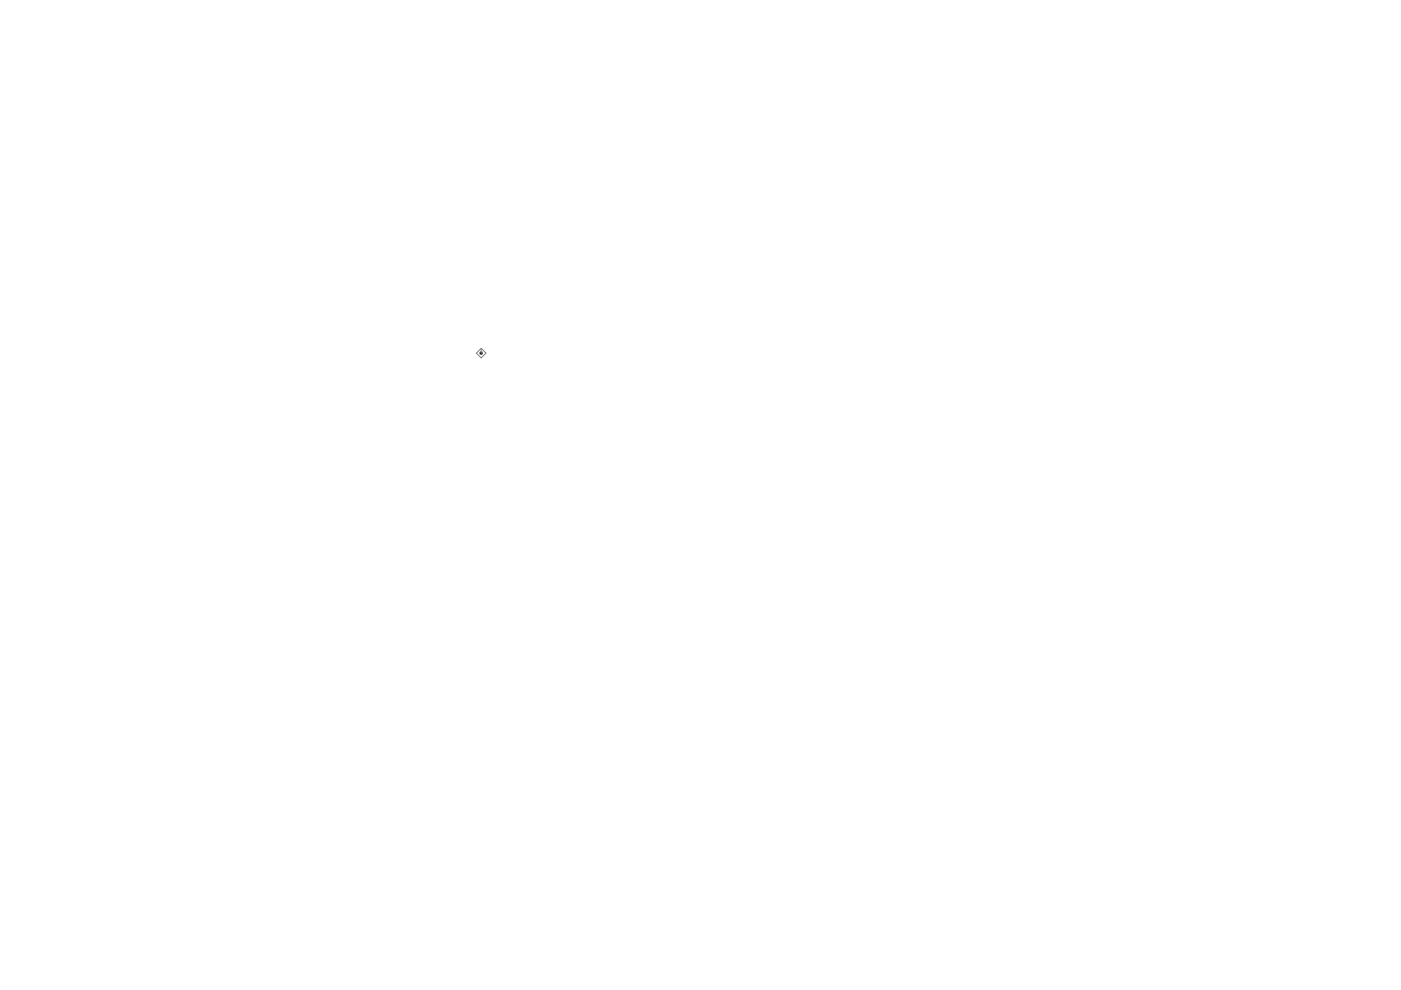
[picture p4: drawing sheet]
<svg xmlns="http://www.w3.org/2000/svg" width="297mm" height="210mm" viewBox="0 0 297 210" stroke-linecap="round" stroke-linejoin="round" font-family="sans-serif">
<circle cx="102" cy="74.9" r=".28" fill="#808080" stroke="#808080" stroke-width=".21"/>
<circle cx="102" cy="74.9" r=".17" fill="none" stroke="#eec643" stroke-width=".21"/>
<circle cx="102" cy="74.9" r=".17" fill="#fff" stroke="#000" stroke-width=".21"/>
<path d="M102 73.9v1M102 73.9l1 1-1 1-1-1z" fill="none" stroke="#808080" stroke-width=".21"/>
</svg>
